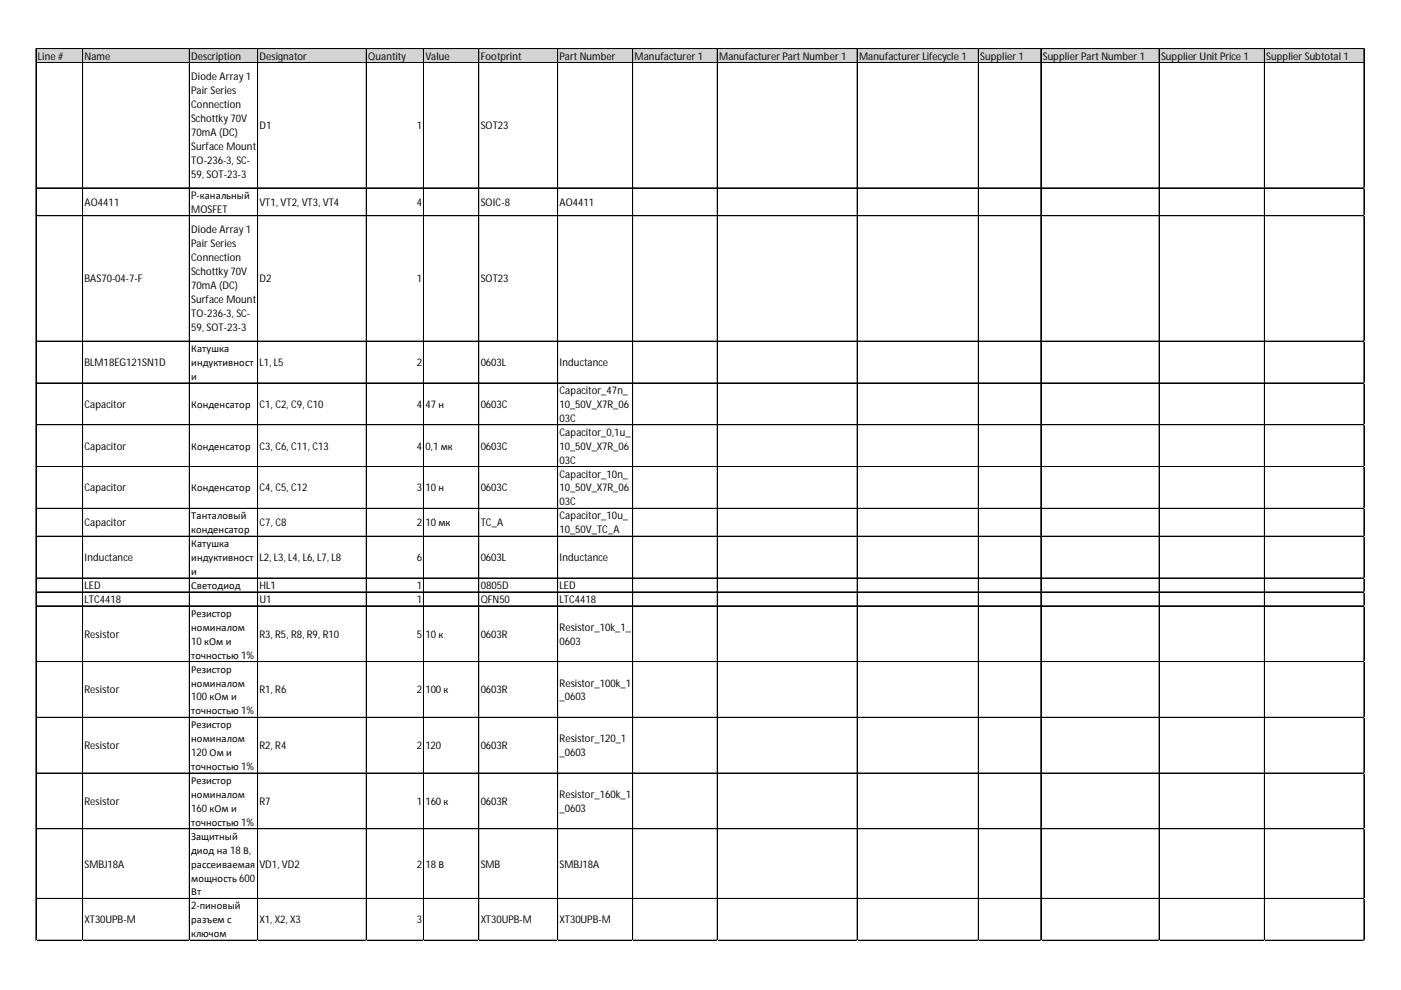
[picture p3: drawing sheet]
<svg xmlns="http://www.w3.org/2000/svg" width="297mm" height="210mm" viewBox="0 0 297 210" stroke-linecap="round" stroke-linejoin="round" font-family="sans-serif">
<defs><g id="words">
<g font-size="2.2">
<text x="8" y="12.6">Line #</text>
<text x="17.9" y="12.6">Name</text>
<text x="40.5" y="12.6">Description</text>
<text x="40.5" y="17">Diode Array 1</text>
<text x="55" y="12.6">Designator</text>
<text x="78.1" y="12.6">Quantity</text>
<text x="90.2" y="12.6">Value</text>
<text x="101.9" y="12.6">Footprint</text>
<text x="118.6" y="12.6">PartNumber</text>
<text x="134.5" y="12.6">Manufacturer 1</text>
<text x="152.5" y="12.6">Manufacturer PartNumber 1</text>
<text x="182.1" y="12.6">Manufacturer Lifecycle 1</text>
<text x="207.8" y="12.6">Supplier 1</text>
<text x="221.1" y="12.6">SupplierPartNumber 1</text>
<text x="246.2" y="12.6">Supplier UnitPrice 1</text>
<text x="268.5" y="12.6">Supplier Subtotal 1</text>
<text x="40.5" y="20">Pair Series</text>
<text x="40.5" y="22.9">Connection</text>
<text x="40.5" y="25.9">Schottky 70V</text>
<text x="40.5" y="28.8">70mA (DC)</text>
<text x="55" y="27.4">D1</text>
<text x="88.4" y="27.4">1</text>
<text x="101.9" y="27.4">SOT23</text>
<text x="40.5" y="31.8">Surface Mount</text>
<text x="40.5" y="34.7">TO-236-3, SC-</text>
<text x="40.5" y="37.7">59, SOT-23-3</text>
<text x="17.9" y="43.6">AO4411</text>
<text x="40.5" y="42.2">P-канальный</text>
<text x="40.5" y="45.1">MOSFET</text>
<text x="55" y="43.6">VT1, VT2, VT3, VT4</text>
<text x="88.4" y="43.6">4</text>
<text x="101.9" y="43.6">SOIC-8</text>
<text x="118.6" y="43.6">AO4411</text>
<text x="40.5" y="49.5">Diode Array 1</text>
<text x="40.5" y="52.5">Pair Series</text>
<text x="17.9" y="59.9">BAS70-04-7-F</text>
<text x="40.5" y="55.4">Connection</text>
<text x="40.5" y="58.4">Schottky 70V</text>
<text x="55" y="59.9">D2</text>
<text x="88.4" y="59.9">1</text>
<text x="101.9" y="59.9">SOT23</text>
<text x="40.5" y="61.3">70mA (DC)</text>
<text x="40.5" y="64.3">Surface Mount</text>
<text x="40.5" y="67.2">TO-236-3, SC-</text>
<text x="40.5" y="70.2">59, SOT-23-3</text>
<text x="17.9" y="77.6">BLM18EG121SN1D</text>
<text x="40.5" y="74.7">Катушка</text>
<text x="40.5" y="77.6">индуктивност</text>
<text x="55" y="77.6">L1, L5</text>
<text x="88.4" y="77.6">2</text>
<text x="101.9" y="77.6">0603L</text>
<text x="118.6" y="77.6">Inductance</text>
<text x="40.5" y="80.6">и</text>
<text x="118.6" y="83.5">Capacitor_47n_</text>
<text x="17.9" y="86.5">Capacitor</text>
<text x="40.5" y="86.5">Конденсатор</text>
<text x="55" y="86.5">C1, C2, C9, C10</text>
<text x="88.4" y="86.5">4</text>
<text x="90.2" y="86.5">47 н</text>
<text x="101.9" y="86.5">0603C</text>
<text x="118.6" y="86.5">10_50V_X7R_06</text>
<text x="118.6" y="89.4">03C</text>
<text x="17.9" y="95.3">Capacitor</text>
<text x="40.5" y="95.3">Конденсатор</text>
<text x="55" y="95.3">C3, C6, C11, C13</text>
<text x="88.4" y="95.3">4</text>
<text x="90.2" y="95.3">0,1 мк</text>
<text x="101.9" y="95.3">0603C</text>
<text x="118.6" y="92.4">Capacitor_0,1u_</text>
<text x="118.6" y="95.3">10_50V_X7R_06</text>
<text x="118.6" y="98.3">03C</text>
<text x="118.6" y="101.2">Capacitor_10n_</text>
<text x="17.9" y="104.2">Capacitor</text>
<text x="40.5" y="104.2">Конденсатор</text>
<text x="55" y="104.2">C4, C5, C12</text>
<text x="88.4" y="104.2">3</text>
<text x="90.2" y="104.2">10н</text>
<text x="101.9" y="104.2">0603C</text>
<text x="118.6" y="104.2">10_50V_X7R_06</text>
<text x="118.6" y="107.2">03C</text>
<text x="17.9" y="111.5">Capacitor</text>
<text x="40.5" y="110.1">Танталовый</text>
<text x="40.5" y="113.1">конденсатор</text>
<text x="55" y="111.5">C7, C8</text>
<text x="88.4" y="111.5">2</text>
<text x="90.2" y="111.5">10мк</text>
<text x="101.9" y="111.5">TC_A</text>
<text x="118.6" y="110.1">Capacitor_10u_</text>
<text x="118.6" y="113.1">10_50V_TC_A</text>
<text x="17.9" y="119">Inductance</text>
<text x="40.5" y="116">Катушка</text>
<text x="40.5" y="119">индуктивност</text>
<text x="55" y="119">L2, L3, L4, L6, L7, L8</text>
<text x="88.4" y="119">6</text>
<text x="101.9" y="119">0603L</text>
<text x="118.6" y="119">Inductance</text>
<text x="17.9" y="124.9">LED</text>
<text x="40.5" y="121.9">и</text>
<text x="40.5" y="124.9">Светодиод</text>
<text x="55" y="124.9">HL1</text>
<text x="88.4" y="124.9">1</text>
<text x="101.9" y="124.9">0805D</text>
<text x="118.6" y="124.9">LED</text>
<text x="17.9" y="127.8">LTC4418</text>
<text x="40.5" y="130.8">Резистор</text>
<text x="55" y="127.8">U1</text>
<text x="88.4" y="127.8">1</text>
<text x="101.9" y="127.8">QFN50</text>
<text x="118.6" y="127.8">LTC4418</text>
<text x="17.9" y="135.2">Resistor</text>
<text x="40.5" y="133.7">номиналом</text>
<text x="40.5" y="136.7">10кОм и</text>
<text x="55" y="135.2">R3, R5, R8, R9, R10</text>
<text x="88.4" y="135.2">5</text>
<text x="90.2" y="135.2">10к</text>
<text x="101.9" y="135.2">0603R</text>
<text x="118.6" y="133.7">Resistor_10k_1_</text>
<text x="118.6" y="136.7">0603</text>
<text x="40.5" y="139.6">точностью 1%</text>
<text x="40.5" y="142.6">Резистор</text>
<text x="17.9" y="147">Resistor</text>
<text x="40.5" y="145.6">номиналом</text>
<text x="40.5" y="148.5">100кОм и</text>
<text x="55" y="147">R1, R6</text>
<text x="88.4" y="147">2</text>
<text x="90.2" y="147">100к</text>
<text x="101.9" y="147">0603R</text>
<text x="118.6" y="145.6">Resistor_100k_1</text>
<text x="118.6" y="148.5">_0603</text>
<text x="40.5" y="151.5">точностью 1%</text>
<text x="40.5" y="154.4">Резистор</text>
<text x="17.9" y="158.8">Resistor</text>
<text x="40.5" y="157.4">номиналом</text>
<text x="40.5" y="160.3">120Ом и</text>
<text x="55" y="158.8">R2, R4</text>
<text x="88.4" y="158.8">2</text>
<text x="90.2" y="158.8">120</text>
<text x="101.9" y="158.8">0603R</text>
<text x="118.6" y="157.4">Resistor_120_1</text>
<text x="118.6" y="160.3">_0603</text>
<text x="40.5" y="163.3">точностью 1%</text>
<text x="40.5" y="166.2">Резистор</text>
<text x="17.9" y="170.6">Resistor</text>
<text x="40.5" y="169.2">номиналом</text>
<text x="40.5" y="172.1">160кОм и</text>
<text x="55" y="170.6">R7</text>
<text x="88.4" y="170.6">1</text>
<text x="90.2" y="170.6">160к</text>
<text x="101.9" y="170.6">0603R</text>
<text x="118.6" y="169.2">Resistor_160k_1</text>
<text x="118.6" y="172.1">_0603</text>
<text x="40.5" y="175.1">точностью 1%</text>
<text x="40.5" y="178">Защитный</text>
<text x="17.9" y="184">SMBJ18A</text>
<text x="40.5" y="181">диод на 18В,</text>
<text x="40.5" y="184">рассеиваемая</text>
<text x="55" y="184">VD1, VD2</text>
<text x="88.4" y="184">2</text>
<text x="90.2" y="184">18В</text>
<text x="101.9" y="184">SMB</text>
<text x="118.6" y="184">SMBJ18A</text>
<text x="40.5" y="186.9">мощность 600</text>
<text x="40.5" y="189.9">Вт</text>
<text x="17.9" y="195.8">XT30UPB-M</text>
<text x="40.5" y="192.8">2-пиновый</text>
<text x="40.5" y="195.8">разъем с</text>
<text x="55" y="195.8">X1, X2, X3</text>
<text x="88.4" y="195.8">3</text>
<text x="101.9" y="195.8">XT30UPB-M</text>
<text x="118.6" y="195.8">XT30UPB-M</text>
<text x="40.5" y="198.7">ключом</text>
</g>
</g></defs>
<path d="M7.7 10.3h281.6v3.1h-281.6z" fill="#d3d3d3"/>
<g fill="none" stroke="#000" stroke-width=".21">
<path d="M7.6 10.3v189.1M7.7 10.3v189.1M7.7 10.3h281.6M7.7 13.2h281.6M7.7 13.3h281.6M17.5 10.4v189M17.6 10.4v189M40.1 10.4v189M40.2 10.4v189M54.6 10.4v189M54.7 10.4v189M77.6 10.4v189"/>
<path d="M77.7 10.4v189M89.8 10.4v189M101.5 10.4v189M101.6 10.4v189M118.2 10.4v189M118.3 10.4v189M134.1 10.4v189M134.2 10.4v189M152.1 10.4v189M181.7 10.4v189M181.8 10.4v189M207.4 10.4v189"/>
<path d="M207.5 10.4v189M220.7 10.4v189M245.7 10.4v189M245.8 10.4v189M268.1 10.4v189M289.2 10.4v189M289.3 39.8l-281.6 .1M7.7 45.7h281.6M7.7 45.8h281.6M289.3 72.3l-281.6 .1M7.7 81.2h281.6M7.7 90h281.6"/>
<path d="M7.7 90.1h281.6M7.7 98.9h281.6M7.7 99h281.6M7.7 107.8h281.6M7.7 113.7h281.6M7.7 122.5h281.6M7.7 122.6h281.6M7.7 125.5h281.6M7.7 128.4h281.6M7.7 128.5h281.6M7.7 140.3h281.6M7.7 152.1h281.6"/>
<path d="M7.7 163.9h281.6M7.7 175.7h281.6M7.7 175.8h281.6M7.7 190.5h281.6M7.7 199.3h281.6M7.7 199.4h281.6"/>
</g>
<path d="M7.6 199.4v.1" fill="none" stroke="#d4d4d4" stroke-width=".21"/>
<path d="M7.6 199.4l.1 .1z" fill="#d4d4d4"/>
<path d="M17.5 199.4v.1" fill="none" stroke="#d4d4d4" stroke-width=".21"/>
<path d="M17.5 199.4l.1 .1z" fill="#d4d4d4"/>
<path d="M40.1 199.4v.1" fill="none" stroke="#d4d4d4" stroke-width=".21"/>
<path d="M40.1 199.4l.1 .1z" fill="#d4d4d4"/>
<path d="M54.6 199.4v.1" fill="none" stroke="#d4d4d4" stroke-width=".21"/>
<path d="M54.6 199.4l.1 .1z" fill="#d4d4d4"/>
<path d="M77.6 199.4v.1" fill="none" stroke="#d4d4d4" stroke-width=".21"/>
<path d="M77.6 199.4l.2 .1z" fill="#d4d4d4"/>
<path d="M89.8 199.4v.1" fill="none" stroke="#d4d4d4" stroke-width=".21"/>
<path d="M89.8 199.4l.1 .1z" fill="#d4d4d4"/>
<path d="M101.5 199.4v.1" fill="none" stroke="#d4d4d4" stroke-width=".21"/>
<path d="M101.5 199.4l.1 .1z" fill="#d4d4d4"/>
<path d="M118.2 199.4v.1" fill="none" stroke="#d4d4d4" stroke-width=".21"/>
<path d="M118.2 199.4l.1 .1z" fill="#d4d4d4"/>
<path d="M134.1 199.4v.1" fill="none" stroke="#d4d4d4" stroke-width=".21"/>
<path d="M134.1 199.4l.1 .1z" fill="#d4d4d4"/>
<path d="M152.1 199.4v.1" fill="none" stroke="#d4d4d4" stroke-width=".21"/>
<path d="M152.1 199.4l.1 .1z" fill="#d4d4d4"/>
<path d="M181.7 199.4v.1" fill="none" stroke="#d4d4d4" stroke-width=".21"/>
<path d="M181.7 199.4l.1 .1z" fill="#d4d4d4"/>
<path d="M207.4 199.4v.1" fill="none" stroke="#d4d4d4" stroke-width=".21"/>
<path d="M207.4 199.4l.1 .1z" fill="#d4d4d4"/>
<path d="M220.7 199.4v.1" fill="none" stroke="#d4d4d4" stroke-width=".21"/>
<path d="M220.7 199.4l.1 .1z" fill="#d4d4d4"/>
<path d="M245.7 199.4v.1" fill="none" stroke="#d4d4d4" stroke-width=".21"/>
<path d="M245.7 199.4l.2 .1z" fill="#d4d4d4"/>
<path d="M268.1 199.4v.1" fill="none" stroke="#d4d4d4" stroke-width=".21"/>
<path d="M268.1 199.4l.1 .1z" fill="#d4d4d4"/>
<path d="M289.2 199.4v.1" fill="none" stroke="#d4d4d4" stroke-width=".21"/>
<path d="M289.2 199.4l.1 .1z" fill="#d4d4d4"/>
<path d="M289.3 39.8h.1" fill="none" stroke="#d4d4d4" stroke-width=".21"/>
<path d="M289.3 39.8v.1z" fill="#d4d4d4"/>
<path d="M289.3 45.7h.1" fill="none" stroke="#d4d4d4" stroke-width=".21"/>
<path d="M289.3 45.7v.1z" fill="#d4d4d4"/>
<path d="M289.3 72.3h.1" fill="none" stroke="#d4d4d4" stroke-width=".21"/>
<path d="M289.3 72.3v.1z" fill="#d4d4d4"/>
<path d="M289.3 81.2h.1" fill="none" stroke="#d4d4d4" stroke-width=".21"/>
<path d="M289.3 81.2v.1z" fill="#d4d4d4"/>
<path d="M289.3 90h.1" fill="none" stroke="#d4d4d4" stroke-width=".21"/>
<path d="M289.3 90v.2z" fill="#d4d4d4"/>
<path d="M289.3 98.9h.1" fill="none" stroke="#d4d4d4" stroke-width=".21"/>
<path d="M289.3 98.9v.1z" fill="#d4d4d4"/>
<path d="M289.3 107.8h.1" fill="none" stroke="#d4d4d4" stroke-width=".21"/>
<path d="M289.3 107.8v.1z" fill="#d4d4d4"/>
<path d="M289.3 113.7h.1" fill="none" stroke="#d4d4d4" stroke-width=".21"/>
<path d="M289.3 113.7v.1z" fill="#d4d4d4"/>
<path d="M289.3 122.5h.1" fill="none" stroke="#d4d4d4" stroke-width=".21"/>
<path d="M289.3 122.5v.1z" fill="#d4d4d4"/>
<path d="M289.3 125.5h.1" fill="none" stroke="#d4d4d4" stroke-width=".21"/>
<path d="M289.3 125.5v.1z" fill="#d4d4d4"/>
<path d="M289.3 128.4h.1" fill="none" stroke="#d4d4d4" stroke-width=".21"/>
<path d="M289.3 128.4v.2z" fill="#d4d4d4"/>
<path d="M289.3 140.3h.1" fill="none" stroke="#d4d4d4" stroke-width=".21"/>
<path d="M289.3 140.3v.1z" fill="#d4d4d4"/>
<path d="M289.3 152.1h.1" fill="none" stroke="#d4d4d4" stroke-width=".21"/>
<path d="M289.3 152.1v.1z" fill="#d4d4d4"/>
<path d="M289.3 163.9h.1" fill="none" stroke="#d4d4d4" stroke-width=".21"/>
<path d="M289.3 163.9v.1z" fill="#d4d4d4"/>
<path d="M289.3 175.7h.1" fill="none" stroke="#d4d4d4" stroke-width=".21"/>
<path d="M289.3 175.7v.1z" fill="#d4d4d4"/>
<path d="M289.3 190.5h.1" fill="none" stroke="#d4d4d4" stroke-width=".21"/>
<path d="M289.3 190.5v.1z" fill="#d4d4d4"/>
<path d="M289.3 199.3h.1" fill="none" stroke="#d4d4d4" stroke-width=".21"/>
<path d="M289.3 199.3v.1z" fill="#d4d4d4"/>
<use href="#words"/>
</svg>
